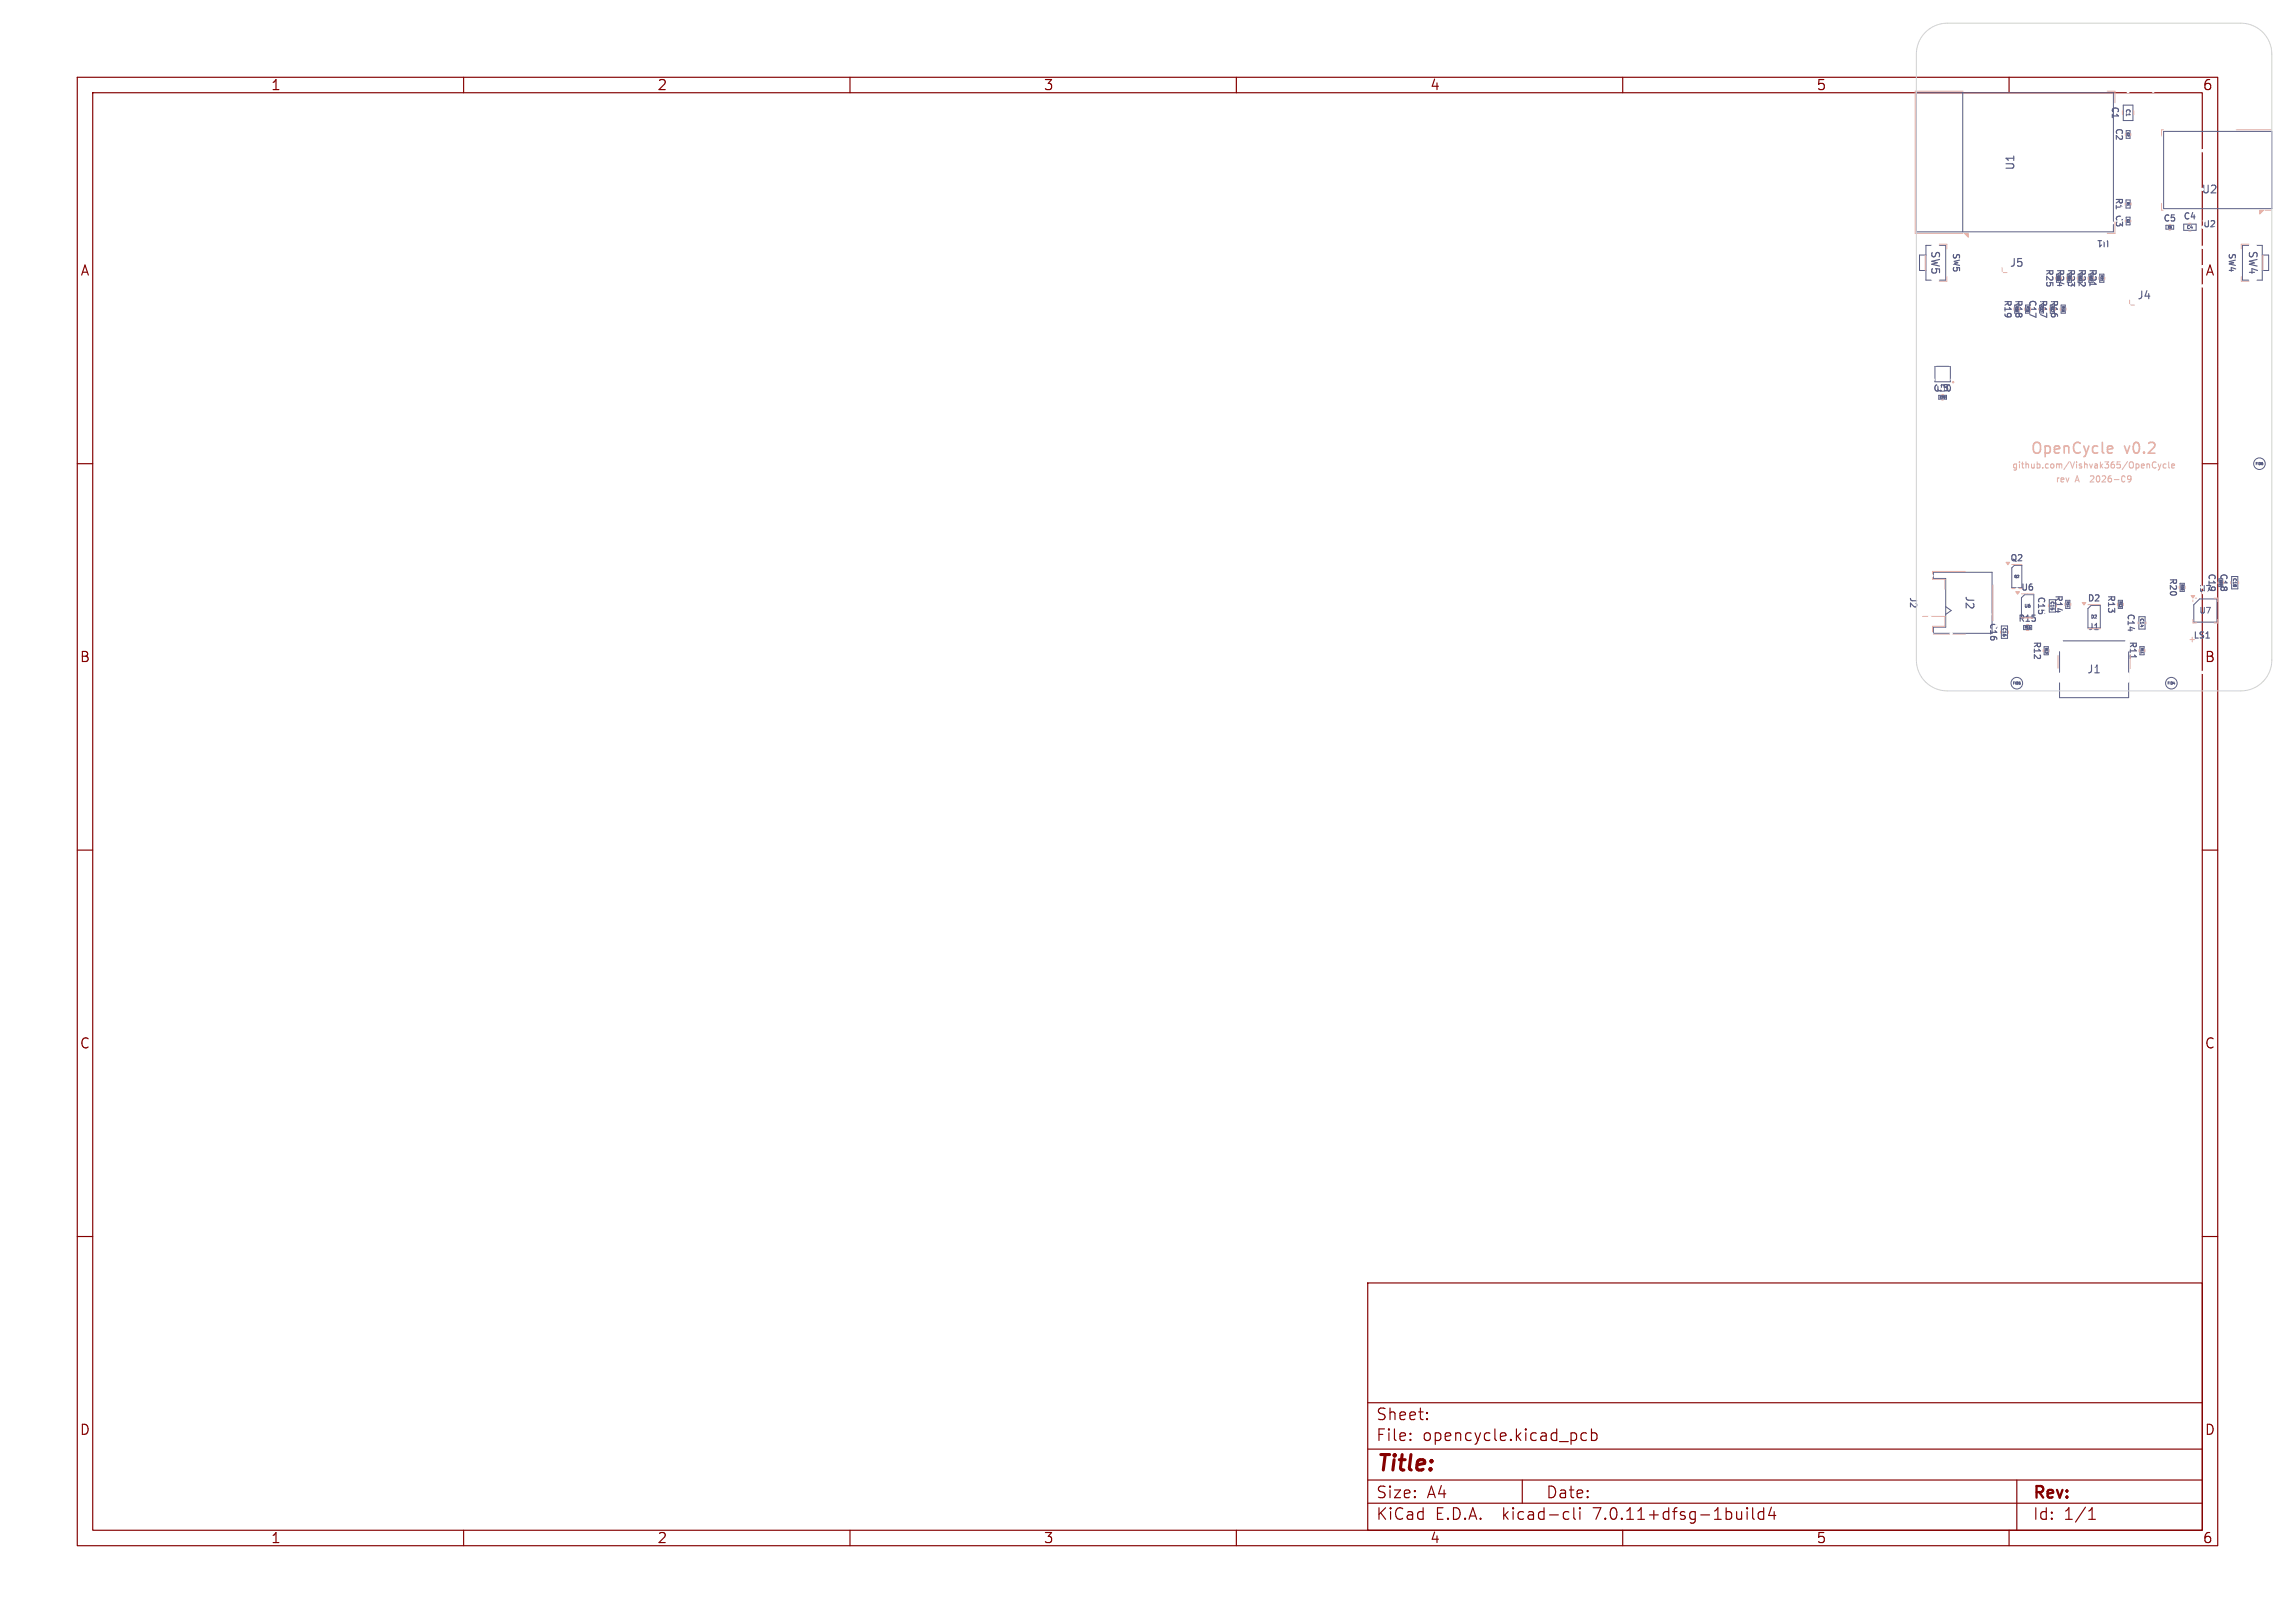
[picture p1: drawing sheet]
<svg xmlns="http://www.w3.org/2000/svg" width="297mm" height="210mm" viewBox="0 0 297 210" stroke-linecap="round" stroke-linejoin="round" font-family="sans-serif">
<defs><g id="words">
<text font-size="2.8" fill="#840000" x="178" y="190.9">Title:</text>
<g font-size="2.1" fill="#840000">
<text x="178" y="184">Sheet:</text>
<text x="178" y="186.7">File:</text>
<text x="184.1" y="186.7">opencycle.kicad_pcb</text>
<text x="178" y="196.9">KiCad</text>
<text x="178" y="194.1">Size:</text>
<text x="184.7" y="194.1">A4</text>
<text x="185.7" y="196.9">E.D.A.</text>
<text x="194.6" y="196.9">kicad-cli</text>
<text x="200" y="194.1">Date:</text>
<text x="206.5" y="196.9">7.0.11+dfsg-1build4</text>
<text x="263" y="194.3">Rev:</text>
<text x="263" y="196.9">Id:</text>
<text x="267.1" y="196.9">1/1</text>
</g>
<g font-size="1.9" fill="#fff">
<text x="262.7" y="59">OpenCycle</text>
<text x="274.9" y="59">v0.2</text>
</g>
<g font-size="1.8" fill="#840000">
<text x="35" y="11.9">1</text>
<text x="85" y="11.9">2</text>
<text x="135" y="11.9">3</text>
<text x="185" y="11.9">4</text>
<text x="235" y="11.9">5</text>
<text x="285" y="11.9">6</text>
<text x="10.3" y="35.9">A</text>
<text x="10.3" y="85.9">B</text>
<text x="285.3" y="85.9">B</text>
<text x="10.3" y="135.9">C</text>
<text x="285.3" y="135.9">C</text>
<text x="10.3" y="185.9">D</text>
<text x="285.3" y="185.9">D</text>
<text x="35" y="199.9">1</text>
<text x="85" y="199.9">2</text>
<text x="135" y="199.9">3</text>
<text x="185" y="199.9">4</text>
<text x="235" y="199.9">5</text>
<text x="285" y="199.9">6</text>
</g>
<text font-size="1.8" fill="#fff" x="285.4" y="35.9">A</text>
<g font-size="1.4" fill="#585d84">
<text x="260.9" y="22.1" transform="rotate(-90 260.9 22.1)">U1</text>
<text x="249.7" y="32.4" transform="rotate(90 249.7 32.4)">SW5</text>
<text x="260" y="34.7">J5</text>
<text x="276.5" y="38.9">J4</text>
<text x="254.2" y="77" transform="rotate(90 254.2 77)">J2</text>
</g>
<g font-size="1.4" fill="#fff">
<text x="284.8" y="25.2">U2</text>
<text x="290.8" y="32.4" transform="rotate(90 290.8 32.4)">SW4</text>
<text x="270" y="87.3">J1</text>
</g>
<g font-size="1.1" fill="#585d84">
<text x="273.1" y="13.7" transform="rotate(90 273.1 13.7)">C1</text>
<text x="264.6" y="34.7" transform="rotate(90 264.6 34.7)">R25</text>
<text x="288.2" y="32.6" transform="rotate(90 288.2 32.6)">SW4</text>
<text x="259.2" y="38.7" transform="rotate(90 259.2 38.7)">R19</text>
<text x="250.1" y="50.9">C20</text>
<text x="247" y="77.2" transform="rotate(90 247 77.2)">J2</text>
<text x="263.5" y="77.1" transform="rotate(90 263.5 77.1)">C15</text>
<text x="280.6" y="74.7" transform="rotate(90 280.6 74.7)">R20</text>
<text x="285.6" y="74.1" transform="rotate(90 285.6 74.1)">C19</text>
<text x="263" y="82.9" transform="rotate(90 263 82.9)">R12</text>
<text x="275.1" y="79.3" transform="rotate(90 275.1 79.3)">C14</text>
<text x="283.8" y="82.8">LS1</text>
</g>
<g font-size="1.1" fill="#fff">
<text x="273.6" y="16.5" transform="rotate(90 273.6 16.5)">C2</text>
<text x="273.6" y="25.5" transform="rotate(90 273.6 25.5)">R1 C3</text>
<text x="285" y="29.6">U2</text>
<text x="252.5" y="32.6" transform="rotate(90 252.5 32.6)">SW5</text>
<text x="268.8" y="34.7" transform="rotate(90 268.8 34.7)">R22</text>
<text x="273.1" y="30.9" transform="rotate(180 273.1 30.9)">U1</text>
<text x="260.6" y="38.7" transform="rotate(90 260.6 38.7)">R18</text>
<text x="263.8" y="38.7" transform="rotate(90 263.8 38.7)">R17</text>
<text x="265.2" y="38.7" transform="rotate(90 265.2 38.7)">R16</text>
<text x="250.5" y="50.8">U8</text>
<text x="270.9" y="62.6">2026-09</text>
<text x="260.1" y="72.8">Q2</text>
<text x="272.6" y="76.9" transform="rotate(90 272.6 76.9)">R13</text>
<text x="284.5" y="76.8">U7</text>
<text x="287.1" y="74.1" transform="rotate(90 287.1 74.1)">C18</text>
<text x="257.3" y="80.5" transform="rotate(90 257.3 80.5)">C16</text>
<text x="275.4" y="82.9" transform="rotate(90 275.4 82.9)">R11</text>
</g>
<g font-size="1.1" fill="#e8b2a7">
<text x="279.9" y="28.9">C5</text>
<text x="282.5" y="28.6">C4</text>
<text x="266" y="34.7" transform="rotate(90 266 34.7)">R24</text>
<text x="267.4" y="34.7" transform="rotate(90 267.4 34.7)">R23</text>
<text x="270.2" y="34.7" transform="rotate(90 270.2 34.7)">R21</text>
<text x="262.4" y="38.7" transform="rotate(90 262.4 38.7)">C17</text>
<text x="260.3" y="60.8">github.com/Vishvak365/OpenCycle</text>
<text x="266" y="62.6">rev</text>
<text x="268.6" y="62.6">A</text>
<text x="261.5" y="76.6">U6</text>
<text x="265.8" y="76.9" transform="rotate(90 265.8 76.9)">R14</text>
<text x="261.1" y="80.7">R15</text>
<text x="270.1" y="78">D2</text>
<text x="270.2" y="81.7">J1</text>
<text x="283.1" y="83.3">+</text>
</g>
<text font-size="1" fill="#585d84" x="284.6" y="79.5">U7</text>
<text font-size=".7" fill="#585d84" x="275" y="14" transform="rotate(90 275 14)">C1</text>
<g font-size=".6" fill="#585d84">
<text x="283" y="29.7">C4</text>
<text x="265.3" y="77.8" transform="rotate(90 265.3 77.8)">C15</text>
<text x="288.9" y="74.8" transform="rotate(90 288.9 74.8)">C18</text>
<text x="259.1" y="81.2" transform="rotate(90 259.1 81.2)">C16</text>
<text x="262" y="78.7">U6</text>
<text x="270.6" y="80.1">D2</text>
<text x="276.9" y="80" transform="rotate(90 276.9 80)">C14</text>
</g>
<g font-size=".4" fill="#585d84">
<text x="275.2" y="26.1" transform="rotate(90 275.2 26.1)">R1</text>
<text x="266.2" y="35.6" transform="rotate(90 266.2 35.6)">R25</text>
<text x="267.6" y="35.6" transform="rotate(90 267.6 35.6)">R24</text>
<text x="269" y="35.6" transform="rotate(90 269 35.6)">R23</text>
<text x="270.4" y="35.6" transform="rotate(90 270.4 35.6)">R22</text>
<text x="271.8" y="35.6" transform="rotate(90 271.8 35.6)">R21</text>
<text x="260.8" y="39.6" transform="rotate(90 260.8 39.6)">R19</text>
<text x="262.2" y="39.6" transform="rotate(90 262.2 39.6)">R18</text>
<text x="265.4" y="39.6" transform="rotate(90 265.4 39.6)">R17</text>
<text x="266.8" y="39.6" transform="rotate(90 266.8 39.6)">R16</text>
<text x="291.9" y="60.2">FID6</text>
<text x="260.6" y="74.8">Q2</text>
<text x="267.4" y="77.8" transform="rotate(90 267.4 77.8)">R14</text>
<text x="274.2" y="77.8" transform="rotate(90 274.2 77.8)">R13</text>
<text x="282.2" y="75.6" transform="rotate(90 282.2 75.6)">R20</text>
<text x="262" y="81.4">R15</text>
<text x="264.6" y="83.8" transform="rotate(90 264.6 83.8)">R12</text>
<text x="277" y="83.8" transform="rotate(90 277 83.8)">R11</text>
<text x="260.5" y="88.6">FID5</text>
<text x="280.5" y="88.6">FID4</text>
</g>
<g font-size=".3" fill="#585d84">
<text x="275.2" y="17.1" transform="rotate(90 275.2 17.1)">C2</text>
<text x="275.2" y="28.3" transform="rotate(90 275.2 28.3)">C3</text>
<text x="280.5" y="29.6">C5</text>
<text x="264" y="39.6" transform="rotate(90 264 39.6)">C17</text>
<text x="251" y="51.6">C20</text>
<text x="287.2" y="75" transform="rotate(90 287.2 75)">C19</text>
</g>
</g></defs>
<g fill="none" stroke="#840000" stroke-width=".15">
<path d="M10 10h277v190h-277zM12 12h273v186h-273zM60 10v2M110 10v2M160 10v2M210 10v2M260 10v2M10 60h2M285 60h2M10 110h2M285 110h2M10 160h2"/>
<path d="M285 160h2M177 166h108v32h-108zM60 198v2M110 198v2M160 198v2M177 194.5h108M177 191.5h108M177 187.5h108M177 181.5h108M182.5 186.3h.1l-.1 .1M182.5 186.3v.1M182.5 185.5v.1"/>
<path d="M182.5 185.5h.1l-.1 .1M184.7 183.6v.1M184.7 183.6h-.1l.1 .1M184.7 182.8v.1M184.7 182.8h-.1l.1 .1M197 191.5v3M202.6 195.6l.4 .1M203 196.5l-.4 .1M203.7 195.1v1.3l.2 .2M204.5 195.1v.1M204.5 195.6v1M204.5 195.1l-.1 .1h.1"/>
<path d="M205.3 185.5l-.4-.1-.3 .3v.4l.1 .2 .2 .1 .4-.1M206 185.5l.4-.1 .3 .3v.4l-.2 .2-.1 .1-.4-.1M206 184.9v1.5M210 198v2M226.1 195.1v.1M226.1 195.6v1M226.1 195.1l-.1 .1h.1M226.1 195.1l.1 .1h-.1M226.8 195.1v1.3l.2 .2M228.2 195.7l-.4-.1-.3 .3v.4l.2 .2 .1 .1 .4-.1M228.2 195.1v1.5M229.2 195l-.3 1.1h.9"/>
<path d="M229.6 195.6v1M260 198v2M261 191.5v6.5M270.3 196.6h.9M270.3 195.5l.4-.4v1.5"/>
</g>
<path d="M270.5 36.6v.4M271.1 81.5h.4M275.7 84.8v.4M285.5 82.6h.4" fill="none" stroke="#585d84" stroke-width=".15"/>
<g fill="none" stroke="#585d84" stroke-width=".13">
<path d="M248 12h25.5v18h-25.5zM254 12v18M274.8 13.6h1.2v2h-1.2zM275.2 16.9h.5v1h-.5zM249.2 31.8h2.6v4.5h-2.6zM249.2 33h-.8v2h.8M266.7 39.5h.6v1h-.6zM271.7 35.5h.6v1h-.6zM271.9 36.2v.1M275.1 25.9h.6v1h-.6zM275.2 28.1h.5v1h-.5zM280 27v-10h14v10h-13.9"/>
<path d="M280.3 29.2v.4h1v-.4M282.6 29v.8h1.6v-.8M290.2 31.8h2.6v4.5h-2.6zM292.8 33h.8v2h-.8M250.4 47.4h2v2h-2zM250.9 51.2v.4h1v-.4M250.2 74h7.6v8h-7.6v-.9h1.6v-6.3h-1.6zM251.8 78.5l.7 .5-.7 .5M260.7 73.1l-.3 .4v2.5h1.3v-2.9M262 77l-.4 .4v2.4M263.2 77v2.8M266 77.6h-.8v1.6h.8"/>
<path d="M267.3 77.7h.6v1h-.6zM270.6 78.4l-.4 .3v2.6h1.6v-2.9M274.1 77.7h.6v1h-.6zM276.8 79.8h.8v1.6h-.8zM282.1 75.5h.6v1h-.6zM284.7 77.5h2.2v3h-3v-2.2zM288.8 74.6h.8v1.6h-.8zM259 81h.8v1.6h-.8zM261.9 80.9v.6h1v-.6M264.5 83.7h.6v1h-.6zM266.5 82.9h9v7.4h-9zM276.9 83.7h.6v1h-.6z"/>
<path d="M277.1 84.4v.1"/>
<circle cx="292.4" cy="60" r=".75"/>
<circle cx="261" cy="88.4" r=".75"/>
<circle cx="281" cy="88.4" r=".75"/>
</g>
<g fill="none" stroke="#e8b2a7" stroke-width=".13">
<path d="M254.1 11.8h-6.2v18.4h6.2M272.7 11.8h1v1.5M274.7 14.3v.6M275 17.3v.2M275.8 17.3v.2M276.1 14.3v.6M280 16.8h-.3v.9M289.4 16.8h4.6M249.2 33v2M251 31.6h1v.6M252 35.8v.6h-1M259.1 34.6v.7h.6"/>
<path d="M266.6 39.8v.4M267.4 39.8v.4M271.6 35.8v.4M272.4 35.8v.4M273.7 28.7v1.5h-1M275 26.2v.4M275 28.5v.2M275.6 38.8v.7h.6M275.8 28.5v.2M275.8 26.2v.4M279.7 26.3v.9h.3M280.7 29.8h.2"/>
<path d="M283.3 29.9h.2M290.1 35.8v.6h1M291.1 31.6h-1v.6M292.9 33v2M293.1 27.2h.9M251.3 51.8h.2M279 59.8a.35 .35 0 0 0-.5 .4 .35 .35 0 0 0 .5 .3M280.7 59.8v.6l.1 .2M248.8 79.8h2.9v1.2h-1.6v1.1h4.2M254.3 73.9h-4.2v1.1h1.6v1.2M257.9 75.7v4.6M260.4 76.2h1.3"/>
<path d="M265.1 78.3v.2M267.2 78v.4M268 78v.4M270.9 61.9l-.4 .5h.5M274 78v.4M274.8 78v.4M275.8 61.9l-.2 .2-.2-.1v-.4h.2l.2 .1-.1 .5-.1 .1-.2 .1M278 60l.2 .1v.5M279.3 60l.2 .6M279.5 60.6l-.2 .2M279.7 60l-.2 .6M280.3 60.1l-.2-.1-.2 .2 .1 .3h.3"/>
<path d="M281 60.3l.4-.1v-.1l-.2-.1-.2 .1 .1 .4h.3M282 75.8v.4M282.8 75.8v.4M283.8 77.6v.3M284.1 77.4h.2M286.5 77.4h.5v.5M288.7 75.3v.2M289.7 75.3v.2M258.9 81.7v.2M259.9 81.7v.2M262.2 81.6h.4M264.4 84v.4"/>
<path d="M265.2 84v.4M266.3 84.8v1.7M271 81.4h.8M275.7 84.8v1.7M276.7 80.5v.2M276.8 84v.4M277.6 84v.4M277.7 80.5v.2M283.8 80.1v.5h.5M287 80.1v.5h-.5"/>
<circle cx="252.8" cy="49.4" r=".1"/>
</g>
<path d="M272.9 57.7l.4 .1 .1 .2-.7 .2M273.3 58.6h-.4" fill="none" stroke="#e8b2a7" stroke-width=".21"/>
<g fill="#e8b2a7" stroke="#e8b2a7" stroke-width=".13">
<path d="M254.2 30.2h.5v.5z"/>
<path d="M292.4 27.2h.5l-.5 .5z"/>
<path d="M269.5 78h.4l-.2 .3z"/>
<path d="M260.9 76.6h.4l-.2 .3z"/>
<path d="M283.6 77.1h.4l-.2 .3z"/>
<path d="M259.6 72.8h.5l-.3 .3z"/>
</g>
<g fill="#fff" stroke="#fff" stroke-width=".13">
<circle cx="287.5" cy="67" r=".15"/>
<circle cx="260" cy="7" r=".15"/>
<circle cx="257.5" cy="59.5" r=".15"/>
<circle cx="270" cy="24.5" r=".15"/>
<circle cx="287.5" cy="62" r=".15"/>
<circle cx="252.5" cy="39.5" r=".15"/>
<circle cx="290" cy="22" r=".15"/>
<circle cx="257.5" cy="54.5" r=".15"/>
<circle cx="280" cy="79.5" r=".15"/>
<circle cx="250" cy="59.5" r=".15"/>
<circle cx="277.5" cy="17" r=".15"/>
<circle cx="287.7" cy="78.7" r=".15"/>
<circle cx="252.6" cy="51.4" r=".15"/>
<circle cx="292.5" cy="12" r=".15"/>
<circle cx="288.6" cy="37.5" r=".15"/>
<circle cx="268.7" cy="46.8" r=".15"/>
<circle cx="274.8" cy="45.8" r=".15"/>
<circle cx="252.5" cy="64.5" r=".15"/>
<circle cx="252.5" cy="74.5" r=".15"/>
<circle cx="250" cy="54.5" r=".15"/>
<circle cx="264.8" cy="83" r=".15"/>
<circle cx="290" cy="67" r=".15"/>
<circle cx="250.2" cy="49.1" r=".15"/>
<circle cx="281.4" cy="46.8" r=".15"/>
<circle cx="280" cy="52" r=".15"/>
<circle cx="285" cy="37" r=".15"/>
<circle cx="292.5" cy="47" r=".15"/>
<circle cx="272.3" cy="46.4" r=".15"/>
<circle cx="282.4" cy="74.8" r=".15"/>
<circle cx="278.8" cy="39.7" r=".15"/>
<circle cx="260" cy="57" r=".15"/>
<circle cx="267.5" cy="14.5" r=".15"/>
<circle cx="272.9" cy="46.8" r=".15"/>
<circle cx="271.8" cy="45.8" r=".15"/>
<circle cx="250" cy="42" r=".15"/>
<circle cx="257.5" cy="4.5" r=".15"/>
<circle cx="277.5" cy="57" r=".15"/>
<circle cx="274.2" cy="81.9" r=".15"/>
<circle cx="260" cy="4.5" r=".15"/>
<circle cx="277.5" cy="54.5" r=".15"/>
<circle cx="287.5" cy="87" r=".15"/>
<circle cx="282.5" cy="19.5" r=".15"/>
<circle cx="290" cy="44.5" r=".15"/>
<circle cx="279.5" cy="17.7" r=".15"/>
<circle cx="292.5" cy="9.5" r=".15"/>
<circle cx="280" cy="82" r=".15"/>
<circle cx="260" cy="62" r=".15"/>
<circle cx="285" cy="4.5" r=".15"/>
<circle cx="290" cy="59.5" r=".15"/>
<circle cx="265.5" cy="24.8" r=".15"/>
<circle cx="270" cy="64.5" r=".15"/>
<circle cx="250.9" cy="49.8" r=".15"/>
<circle cx="257.5" cy="52" r=".15"/>
<circle cx="285" cy="32" r=".15"/>
<circle cx="267.3" cy="45.8" r=".15"/>
<circle cx="252.5" cy="9.5" r=".15"/>
<circle cx="280" cy="57" r=".15"/>
<circle cx="277.5" cy="62" r=".15"/>
<circle cx="292.5" cy="67" r=".15"/>
<circle cx="270" cy="69.5" r=".15"/>
<circle cx="261.8" cy="48" r=".15"/>
<circle cx="250" cy="9.5" r=".15"/>
<circle cx="281.5" cy="81" r=".15"/>
<circle cx="257.5" cy="69.5" r=".15"/>
<circle cx="284.3" cy="79" r=".15"/>
<circle cx="292.5" cy="42" r=".15"/>
<circle cx="282.5" cy="59.5" r=".15"/>
<circle cx="267.5" cy="22" r=".15"/>
<circle cx="275" cy="67" r=".15"/>
<circle cx="280" cy="42" r=".15"/>
<circle cx="266.8" cy="48" r=".15"/>
<circle cx="274.4" cy="46.8" r=".15"/>
<circle cx="290" cy="49.5" r=".15"/>
<circle cx="282.5" cy="67" r=".15"/>
<circle cx="267.5" cy="4.5" r=".15"/>
<circle cx="280" cy="4.5" r=".15"/>
<circle cx="282.1" cy="32" r=".15"/>
<circle cx="255" cy="7" r=".15"/>
<circle cx="272.5" cy="4.5" r=".15"/>
<circle cx="284.2" cy="16" r=".15"/>
<circle cx="260.2" cy="78.4" r=".15"/>
<circle cx="262.5" cy="19.5" r=".15"/>
<circle cx="275" cy="54.5" r=".15"/>
<circle cx="287.5" cy="22" r=".15"/>
<circle cx="290" cy="42" r=".15"/>
<circle cx="270" cy="67" r=".15"/>
<circle cx="262.5" cy="84.5" r=".15"/>
<circle cx="255" cy="34.5" r=".15"/>
<circle cx="285.3" cy="28.6" r=".15"/>
<circle cx="290" cy="62" r=".15"/>
<circle cx="269.3" cy="46.4" r=".15"/>
<circle cx="287.5" cy="52" r=".15"/>
<circle cx="255" cy="32" r=".15"/>
<circle cx="250" cy="72" r=".15"/>
<circle cx="265" cy="82" r=".15"/>
<circle cx="282.5" cy="62" r=".15"/>
<circle cx="252.5" cy="69.5" r=".15"/>
<circle cx="265" cy="17" r=".15"/>
<circle cx="280" cy="27.5" r=".15"/>
<circle cx="265.6" cy="76.7" r=".15"/>
<circle cx="250" cy="74.5" r=".15"/>
<circle cx="293.4" cy="31.4" r=".15"/>
<circle cx="252.5" cy="72" r=".15"/>
<circle cx="281.5" cy="16" r=".15"/>
<circle cx="292.5" cy="82" r=".15"/>
<circle cx="280" cy="69.5" r=".15"/>
<circle cx="277.2" cy="83" r=".15"/>
<circle cx="275" cy="57" r=".15"/>
<circle cx="275.4" cy="11.9" r=".15"/>
<circle cx="269.3" cy="86.4" r=".15"/>
<circle cx="265.8" cy="45.7" r=".15"/>
<circle cx="290" cy="64.5" r=".15"/>
<circle cx="257.5" cy="47" r=".15"/>
<circle cx="292.5" cy="52" r=".15"/>
<circle cx="292.5" cy="79.5" r=".15"/>
<circle cx="282.5" cy="87" r=".15"/>
<circle cx="275" cy="69.5" r=".15"/>
<circle cx="287.5" cy="24.5" r=".15"/>
<circle cx="252.5" cy="57" r=".15"/>
<circle cx="292.5" cy="64.5" r=".15"/>
<circle cx="277.5" cy="77" r=".15"/>
<circle cx="277.5" cy="67" r=".15"/>
<circle cx="291.8" cy="29.5" r=".15"/>
<circle cx="290" cy="29.5" r=".15"/>
<circle cx="275" cy="64.5" r=".15"/>
<circle cx="250" cy="82" r=".15"/>
<circle cx="250.4" cy="47.2" r=".15"/>
<circle cx="278.4" cy="41.7" r=".15"/>
<circle cx="285" cy="87" r=".15"/>
<circle cx="290" cy="79.5" r=".15"/>
<circle cx="255" cy="72" r=".15"/>
<circle cx="280" cy="59.5" r=".15"/>
<circle cx="290" cy="74.5" r=".15"/>
<circle cx="262.3" cy="35.5" r=".15"/>
<circle cx="257" cy="86.4" r=".15"/>
<circle cx="292.5" cy="54.5" r=".15"/>
<circle cx="259.4" cy="80.1" r=".15"/>
<circle cx="280" cy="87" r=".15"/>
<circle cx="277.5" cy="69.5" r=".15"/>
<circle cx="257.5" cy="79.5" r=".15"/>
<circle cx="270" cy="72" r=".15"/>
<circle cx="257.5" cy="84.5" r=".15"/>
<circle cx="281.5" cy="86.4" r=".15"/>
<circle cx="260" cy="59.5" r=".15"/>
<circle cx="293.4" cy="36.6" r=".15"/>
<circle cx="267.2" cy="82.3" r=".15"/>
<circle cx="267.2" cy="46.8" r=".15"/>
<circle cx="262.5" cy="87" r=".15"/>
<circle cx="275" cy="72" r=".15"/>
<circle cx="269.2" cy="81.6" r=".15"/>
<circle cx="285" cy="19.5" r=".15"/>
<circle cx="255" cy="87" r=".15"/>
<circle cx="290" cy="52" r=".15"/>
<circle cx="257.5" cy="62" r=".15"/>
<circle cx="260" cy="67" r=".15"/>
<circle cx="289.2" cy="73.7" r=".15"/>
<circle cx="273.8" cy="46.4" r=".15"/>
<circle cx="282.1" cy="34" r=".15"/>
<circle cx="262.5" cy="4.5" r=".15"/>
<circle cx="277.5" cy="72" r=".15"/>
<circle cx="280" cy="84.5" r=".15"/>
<circle cx="255.5" cy="11.1" r=".15"/>
<circle cx="282.5" cy="54.5" r=".15"/>
<circle cx="268.8" cy="79.8" r=".15"/>
<circle cx="280" cy="44.5" r=".15"/>
<circle cx="290" cy="24.5" r=".15"/>
<circle cx="287.5" cy="59.5" r=".15"/>
<circle cx="252.5" cy="54.5" r=".15"/>
<circle cx="250" cy="69.5" r=".15"/>
<circle cx="273.3" cy="45.7" r=".15"/>
<circle cx="282.5" cy="4.5" r=".15"/>
<circle cx="277.5" cy="64.5" r=".15"/>
<circle cx="260" cy="52" r=".15"/>
<circle cx="290" cy="54.5" r=".15"/>
<circle cx="292.5" cy="74.5" r=".15"/>
<circle cx="270" cy="62" r=".15"/>
<circle cx="260" cy="54.5" r=".15"/>
<circle cx="270" cy="19.5" r=".15"/>
<circle cx="267.5" cy="17" r=".15"/>
<circle cx="282.1" cy="33" r=".15"/>
<circle cx="263.6" cy="81.2" r=".15"/>
<circle cx="274.8" cy="82.3" r=".15"/>
<circle cx="257.5" cy="67" r=".15"/>
<circle cx="292.5" cy="72" r=".15"/>
<circle cx="253.6" cy="42.6" r=".15"/>
<circle cx="252.5" cy="62" r=".15"/>
<circle cx="281.3" cy="30.2" r=".15"/>
<circle cx="286.6" cy="38.2" r=".15"/>
<circle cx="250" cy="64.5" r=".15"/>
<circle cx="292.5" cy="69.5" r=".15"/>
<circle cx="284" cy="50.1" r=".15"/>
<circle cx="278.7" cy="11.8" r=".15"/>
<circle cx="283.1" cy="78.7" r=".15"/>
<circle cx="287.5" cy="72" r=".15"/>
<circle cx="276.2" cy="16.9" r=".15"/>
<circle cx="277.5" cy="19.5" r=".15"/>
<circle cx="287.5" cy="49.5" r=".15"/>
<circle cx="270" cy="54.5" r=".15"/>
<circle cx="255.7" cy="13.3" r=".15"/>
<circle cx="250" cy="67" r=".15"/>
<circle cx="292.5" cy="39.5" r=".15"/>
<circle cx="267.8" cy="46.4" r=".15"/>
<circle cx="292.5" cy="77" r=".15"/>
<circle cx="252.5" cy="82" r=".15"/>
<circle cx="250" cy="39.5" r=".15"/>
<circle cx="267.6" cy="7.2" r=".15"/>
<circle cx="248.6" cy="36.6" r=".15"/>
<circle cx="277.5" cy="22" r=".15"/>
<circle cx="250" cy="44.5" r=".15"/>
<circle cx="292.5" cy="49.5" r=".15"/>
<circle cx="287.5" cy="57" r=".15"/>
<circle cx="287.5" cy="69.5" r=".15"/>
<circle cx="276.4" cy="42.2" r=".15"/>
<circle cx="270" cy="52" r=".15"/>
<circle cx="256.3" cy="82.5" r=".15"/>
<circle cx="257.5" cy="64.5" r=".15"/>
<circle cx="257.4" cy="73.6" r=".15"/>
<circle cx="258" cy="50.1" r=".15"/>
<circle cx="287.5" cy="64.5" r=".15"/>
<circle cx="255.5" cy="31" r=".15"/>
<circle cx="290" cy="72" r=".15"/>
<circle cx="272.1" cy="7.2" r=".15"/>
<circle cx="280" cy="62" r=".15"/>
<circle cx="270.2" cy="46.8" r=".15"/>
<circle cx="282.6" cy="79.2" r=".15"/>
<circle cx="280" cy="72" r=".15"/>
<circle cx="280" cy="77" r=".15"/>
<circle cx="289.4" cy="16.5" r=".15"/>
<circle cx="290" cy="57" r=".15"/>
<circle cx="277.5" cy="52" r=".15"/>
<circle cx="259.4" cy="73" r=".15"/>
<circle cx="250" cy="62" r=".15"/>
<circle cx="292.5" cy="62" r=".15"/>
<circle cx="252.5" cy="67" r=".15"/>
<circle cx="267.8" cy="81.9" r=".15"/>
<circle cx="270" cy="57" r=".15"/>
<circle cx="282.5" cy="52" r=".15"/>
<circle cx="280" cy="67" r=".15"/>
<circle cx="257.6" cy="10.5" r=".15"/>
<circle cx="290" cy="69.5" r=".15"/>
<circle cx="292.5" cy="57" r=".15"/>
<circle cx="289.4" cy="34.1" r=".15"/>
<circle cx="280" cy="54.5" r=".15"/>
<circle cx="287.5" cy="54.5" r=".15"/>
<circle cx="290" cy="39.5" r=".15"/>
<circle cx="270.8" cy="46.4" r=".15"/>
<circle cx="287.5" cy="4.5" r=".15"/>
<circle cx="262.5" cy="7" r=".15"/>
<circle cx="290" cy="19.5" r=".15"/>
<circle cx="249.7" cy="79.8" r=".15"/>
<circle cx="282.5" cy="57" r=".15"/>
<circle cx="257.5" cy="57" r=".15"/>
<circle cx="255" cy="84.5" r=".15"/>
<circle cx="282.5" cy="22" r=".15"/>
<circle cx="255" cy="4.5" r=".15"/>
<circle cx="290" cy="82" r=".15"/>
<circle cx="255" cy="79.5" r=".15"/>
<circle cx="260" cy="69.5" r=".15"/>
<circle cx="252.4" cy="47.2" r=".15"/>
<circle cx="250" cy="57" r=".15"/>
<circle cx="268.8" cy="45.8" r=".15"/>
<circle cx="280" cy="64.5" r=".15"/>
<circle cx="270.3" cy="45.8" r=".15"/>
<circle cx="282.5" cy="64.5" r=".15"/>
<circle cx="277.2" cy="78.9" r=".15"/>
<circle cx="275" cy="52" r=".15"/>
<circle cx="275" cy="34.5" r=".15"/>
<circle cx="252.5" cy="59.5" r=".15"/>
<circle cx="290" cy="47" r=".15"/>
<circle cx="258.4" cy="45.4" r=".15"/>
<circle cx="248.6" cy="31.4" r=".15"/>
<circle cx="276.6" cy="14.7" r=".15"/>
<circle cx="260" cy="64.5" r=".15"/>
<circle cx="277.8" cy="45.8" r=".15"/>
<circle cx="288.2" cy="10.7" r=".15"/>
<circle cx="289.4" cy="36.4" r=".15"/>
<circle cx="267.8" cy="37.2" r=".15"/>
<circle cx="269.2" cy="37.2" r=".15"/>
<circle cx="265.3" cy="48" r=".15"/>
<circle cx="256.7" cy="10.9" r=".15"/>
<circle cx="252.6" cy="49.9" r=".15"/>
<circle cx="250.2" cy="51.4" r=".15"/>
<circle cx="279.1" cy="19" r=".15"/>
<circle cx="250" cy="48.1" r=".15"/>
<circle cx="258.9" cy="14.5" r=".15"/>
<circle cx="275.5" cy="39.5" r=".15"/>
<circle cx="282.5" cy="16" r=".15"/>
<circle cx="270.6" cy="37.2" r=".15"/>
<circle cx="256.8" cy="31" r=".15"/>
<circle cx="272" cy="37.2" r=".15"/>
<circle cx="281.9" cy="28.6" r=".15"/>
<circle cx="276.4" cy="44.6" r=".15"/>
<circle cx="277.3" cy="48" r=".15"/>
<circle cx="252.6" cy="49.1" r=".15"/>
<circle cx="275.4" cy="18.6" r=".15"/>
<circle cx="264.8" cy="45.8" r=".15"/>
<circle cx="286.6" cy="40.6" r=".15"/>
<circle cx="259" cy="35.3" r=".15"/>
<circle cx="288.6" cy="41.3" r=".15"/>
<circle cx="278.4" cy="45.1" r=".15"/>
<circle cx="257.6" cy="8.3" r=".15"/>
<circle cx="261.1" cy="14" r=".15"/>
<circle cx="287.5" cy="12.5" r=".15"/>
<circle cx="285.8" cy="16" r=".15"/>
<circle cx="279.6" cy="29.4" r=".15"/>
<circle cx="266.4" cy="37.2" r=".15"/>
<circle cx="288.2" cy="12.9" r=".15"/>
<circle cx="268.8" cy="27.4" r=".15"/>
<circle cx="273.2" cy="48.5" r=".15"/>
<circle cx="268.1" cy="34.5" r=".15"/>
<circle cx="261.2" cy="37.7" r=".15"/>
<circle cx="268.8" cy="39.2" r=".15"/>
<circle cx="262.1" cy="31.3" r=".15"/>
<circle cx="259.1" cy="44.2" r=".15"/>
<circle cx="265.3" cy="32.6" r=".15"/>
<circle cx="265.3" cy="34" r=".15"/>
<circle cx="282.9" cy="39.9" r=".15"/>
<circle cx="282.9" cy="39.2" r=".15"/>
<circle cx="278.3" cy="28" r=".15"/>
<circle cx="283.5" cy="74.8" r=".15"/>
<circle cx="259.9" cy="28.6" r=".15"/>
<circle cx="253.4" cy="48.1" r=".12"/>
<circle cx="258.5" cy="23.3" r=".15"/>
<circle cx="260" cy="24" r=".15"/>
<circle cx="251.4" cy="46.4" r=".12"/>
<circle cx="260.5" cy="28" r=".15"/>
<circle cx="258.2" cy="36.7" r=".15"/>
<circle cx="268.3" cy="77.7" r=".15"/>
<circle cx="270" cy="43.1" r=".15"/>
<circle cx="270" cy="31.9" r=".15"/>
<circle cx="266.1" cy="47.9" r=".15"/>
<circle cx="273.6" cy="47.9" r=".15"/>
<circle cx="272.5" cy="42" r=".15"/>
<circle cx="283.1" cy="75.8" r=".15"/>
<circle cx="271.9" cy="26.1" r=".15"/>
<circle cx="276.9" cy="26.9" r=".15"/>
<circle cx="277.4" cy="26.5" r=".15"/>
<circle cx="275.1" cy="23" r=".15"/>
<circle cx="267" cy="24.9" r=".15"/>
<circle cx="267.6" cy="23.6" r=".15"/>
<circle cx="265.6" cy="21.9" r=".15"/>
<circle cx="284.2" cy="13.8" r=".15"/>
<circle cx="271.7" cy="15.6" r=".15"/>
<circle cx="264.7" cy="27.9" r=".15"/>
<circle cx="271.4" cy="27.4" r=".15"/>
<circle cx="264.7" cy="33.5" r=".15"/>
<circle cx="271.4" cy="34.3" r=".15"/>
<circle cx="285.1" cy="6.9" r=".15"/>
<circle cx="284.1" cy="7.4" r=".15"/>
<circle cx="282" cy="7.7" r=".15"/>
<circle cx="261.7" cy="26" r=".15"/>
<circle cx="261.1" cy="32.4" r=".15"/>
<circle cx="259.5" cy="14.1" r=".15"/>
<circle cx="259.4" cy="32.6" r=".15"/>
<circle cx="257.3" cy="15.8" r=".15"/>
<circle cx="257.3" cy="37.6" r=".15"/>
<circle cx="261.6" cy="38.3" r=".15"/>
<circle cx="262.7" cy="26.3" r=".15"/>
<circle cx="286.6" cy="29.6" r=".15"/>
<circle cx="261" cy="76.2" r=".15"/>
<circle cx="262.3" cy="41.2" r=".15"/>
<circle cx="262.6" cy="49.3" r=".15"/>
<circle cx="264.7" cy="79.2" r=".15"/>
<circle cx="266.3" cy="44.4" r=".15"/>
<circle cx="265.6" cy="48.5" r=".15"/>
<circle cx="287.4" cy="47.5" r=".15"/>
<circle cx="262.3" cy="45.6" r=".12"/>
<circle cx="271" cy="84.3" r=".15"/>
<circle cx="271" cy="80.6" r=".15"/>
<circle cx="269.8" cy="84.3" r=".15"/>
<circle cx="253.2" cy="85.9" r=".2"/>
<circle cx="252.7" cy="84.7" r=".2"/>
<circle cx="252.7" cy="87.1" r=".2"/>
<circle cx="251.5" cy="84.3" r=".2"/>
<circle cx="251.5" cy="85.9" r="1.1"/>
<circle cx="251.5" cy="87.6" r=".2"/>
<circle cx="250.3" cy="84.7" r=".2"/>
<circle cx="250.3" cy="87.1" r=".2"/>
<circle cx="249.9" cy="85.9" r=".2"/>
<circle cx="292.2" cy="6.5" r=".2"/>
<circle cx="291.7" cy="5.3" r=".2"/>
<circle cx="291.7" cy="7.7" r=".2"/>
<circle cx="290.5" cy="4.9" r=".2"/>
<circle cx="290.5" cy="6.5" r="1.1"/>
<circle cx="290.5" cy="8.2" r=".2"/>
<circle cx="289.3" cy="5.3" r=".2"/>
<circle cx="289.3" cy="7.7" r=".2"/>
<circle cx="288.9" cy="6.5" r=".2"/>
<circle cx="253.2" cy="6.5" r=".2"/>
<circle cx="252.7" cy="5.3" r=".2"/>
<circle cx="252.7" cy="7.7" r=".2"/>
<circle cx="251.5" cy="4.8" r=".2"/>
<circle cx="251.5" cy="6.5" r="1.1"/>
<circle cx="251.5" cy="8.1" r=".2"/>
<circle cx="250.3" cy="5.3" r=".2"/>
<circle cx="250.3" cy="7.7" r=".2"/>
<circle cx="249.9" cy="6.5" r=".2"/>
<circle cx="292.2" cy="85.9" r=".2"/>
<circle cx="291.7" cy="84.7" r=".2"/>
<circle cx="291.7" cy="87.1" r=".2"/>
<circle cx="290.5" cy="84.3" r=".2"/>
<circle cx="290.5" cy="85.9" r="1.1"/>
<circle cx="290.5" cy="87.6" r=".2"/>
<circle cx="289.3" cy="84.7" r=".2"/>
<circle cx="289.3" cy="87.1" r=".2"/>
<circle cx="288.9" cy="85.9" r=".2"/>
<circle cx="258.5" cy="34" r=".5"/>
<circle cx="263.5" cy="35" r=".5"/>
<circle cx="263.5" cy="33" r=".5"/>
<circle cx="268.1" cy="84" r=".33"/>
<circle cx="273.9" cy="84" r=".32"/>
<circle cx="263.9" cy="23.9" r=".1"/>
<circle cx="262.5" cy="23.9" r=".1"/>
<circle cx="264.6" cy="23.2" r=".1"/>
<circle cx="263.2" cy="23.2" r=".1"/>
<circle cx="261.8" cy="23.2" r=".1"/>
<circle cx="263.9" cy="22.5" r=".1"/>
<circle cx="262.5" cy="22.5" r=".1"/>
<circle cx="264.6" cy="21.8" r=".1"/>
<circle cx="263.2" cy="21.8" r=".1"/>
<circle cx="261.8" cy="21.8" r=".1"/>
<circle cx="263.9" cy="21.1" r=".1"/>
<circle cx="262.5" cy="21.1" r=".1"/>
<circle cx="250.5" cy="31.9" r=".45"/>
<circle cx="250.5" cy="36.1" r=".45"/>
<circle cx="275" cy="38.2" r=".5"/>
<circle cx="280" cy="39.2" r=".5"/>
<circle cx="280" cy="37.2" r=".5"/>
<circle cx="291.6" cy="36.1" r=".45"/>
<circle cx="291.6" cy="31.9" r=".45"/>
</g>
<path d="M266.7 82.9v1.1M266.7 87.3v.8M275.3 87.3v.8" fill="none" stroke="#fff" stroke-width=".6"/>
<path d="M249.1 4.2a4 4 0 0 1 2.9-1.2h38a4 4 0 0 1 4 4v78.4a4 4 0 0 1-4 4h-38a4 4 0 0 1-4-4v-78.4a4 4 0 0 1 1.1-2.8z" fill="none" stroke="#d0d2cd" stroke-width=".13"/>
<use href="#words"/>
</svg>
